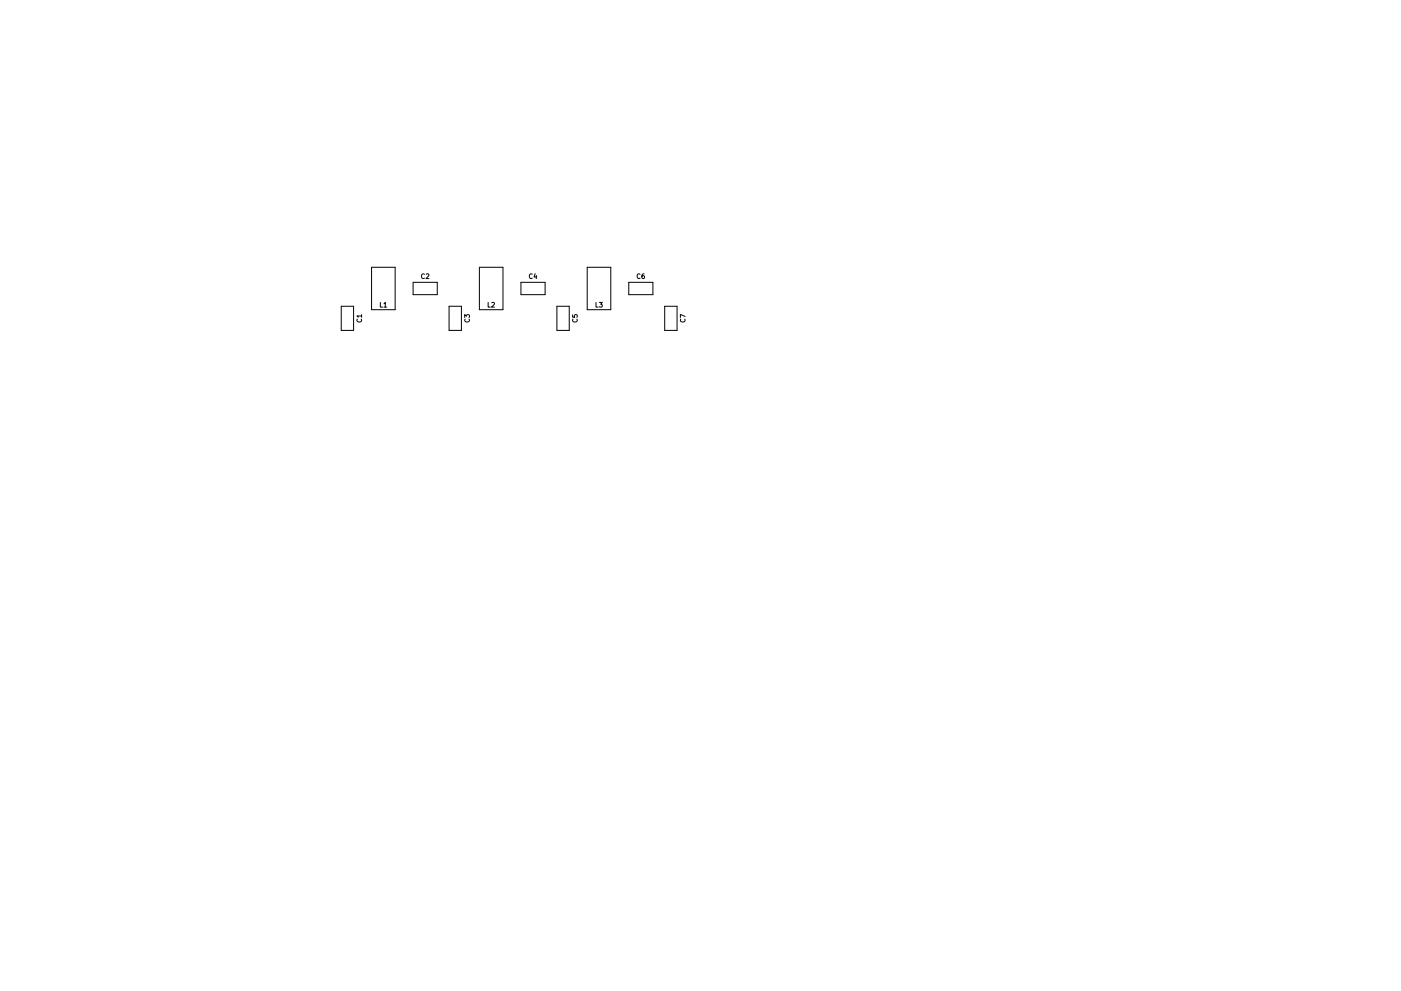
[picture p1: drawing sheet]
<svg xmlns="http://www.w3.org/2000/svg" width="297mm" height="210mm" viewBox="0 0 297 210" stroke-linecap="round" stroke-linejoin="round" font-family="sans-serif">
<g fill="none" stroke="#000" stroke-width=".21">
<path d="M78.8 56.7h5v9h-5zM87.6 59.9h5.1v2.6h-5.1zM90 58.2a.44 .44 0 0 0-.6 .4 .44 .44 0 0 0 .6 .4M90.4 58.2l.3-.1 .2 .3-.6 .7h.6M101.6 56.7h5v9h-5zM110.5 59.9h5.1v2.6h-5.1zM112.8 58.2a.44 .44 0 0 0-.6 .4 .44 .44 0 0 0 .6 .4M113.5 58.1l-.3 .7h.6M113.7 58.4v.7M124.5 56.7h5v9h-5zM133.3 59.9h5.1v2.6h-5.1zM135.7 58.2a.44 .44 0 0 0-.6 .4 .44 .44 0 0 0 .6 .4"/>
<path d="M136.6 58.1l-.5 .2v.6l.2 .2 .3-.1v-.5h-.3l-.2 .2M72.4 65h2.6v5.1h-2.6zM75.8 67.7a.44 .44 0 0 0 .4 .6 .44 .44 0 0 0 .4-.6M76.7 67h-1l.3 .3M76.7 66.8v.5M80.6 64.2v1h.5M81.4 64.4l.3-.2v1M81.4 65.2h.6M95.2 65h2.6v5.1h-2.6zM98.5 67.4v-.6l.4 .3 .1-.3h.4v.6M98.6 67.7a.44 .44 0 0 0 .4 .6 .44 .44 0 0 0 .4-.6M103.5 64.2v1h.5"/>
<path d="M104.3 64.3l.3-.1 .2 .2-.6 .8h.6M118.1 65h2.6v5.1h-2.6zM121.4 66.8v.5h.5l-.1-.5h.5v.5M121.5 67.7a.44 .44 0 0 0 .4 .6 .44 .44 0 0 0 .4-.6M126.4 64.2v1h.4M127.1 64.2h.6l-.3 .3 .2 .1v.5h-.5M140.9 65h2.6v5.1h-2.6zM144.3 67.7a.44 .44 0 0 0 .5 .6 .44 .44 0 0 0 .4-.6M145.3 67.1l-1-.4v.7"/>
</g>
</svg>
